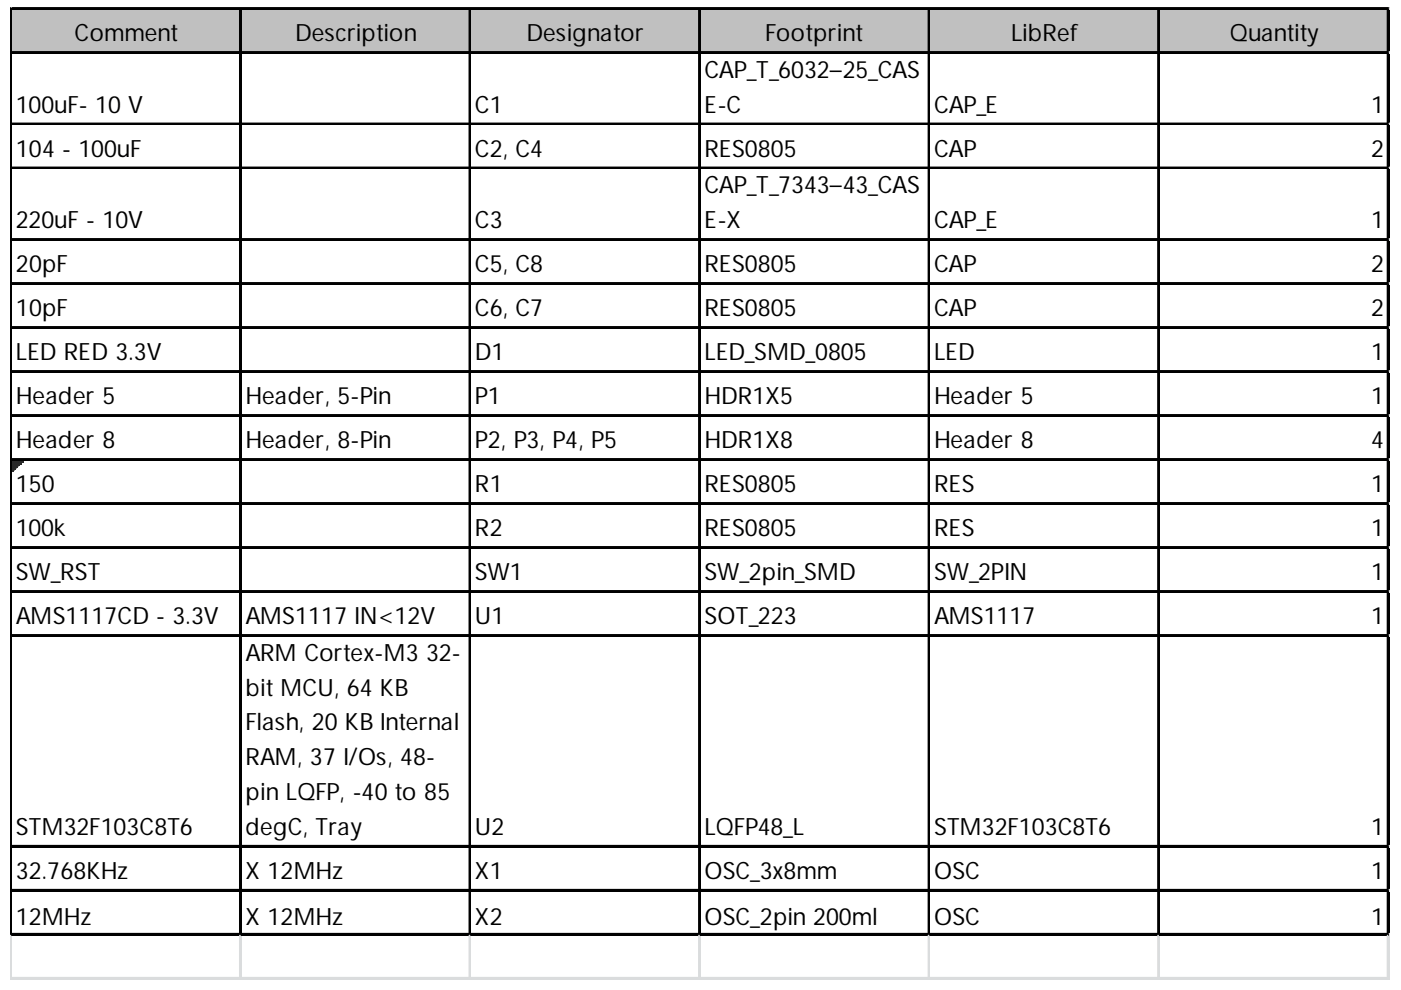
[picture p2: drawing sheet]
<svg xmlns="http://www.w3.org/2000/svg" width="297mm" height="210mm" viewBox="0 0 297 210" stroke-linecap="round" stroke-linejoin="round" font-family="sans-serif">
<defs><g id="words">
<g font-size="5.1">
<text x="15.8" y="8.7">Comment</text>
<text x="62.5" y="8.7">Description</text>
<text x="111.6" y="8.7">Designator</text>
<text x="162.2" y="8.7">Footprint</text>
<text x="214.4" y="8.7">LibRef</text>
<text x="260.7" y="8.7">Quantity</text>
<text x="149.4" y="16.5">CAP_T_6032–25_CAS</text>
<text x="3.4" y="23.9">100uF- 10 V</text>
<text x="100.7" y="23.9">C1</text>
<text x="149.4" y="23.9">E-C</text>
<text x="198" y="23.9">CAP_E</text>
<text x="290.7" y="23.9">1</text>
<text x="3.4" y="33.2">104 - 100uF</text>
<text x="100.7" y="33.2">C2, C4</text>
<text x="149.4" y="33.2">RES0805</text>
<text x="198" y="33.2">CAP</text>
<text x="290.7" y="33.2">2</text>
<text x="149.4" y="41">CAP_T_7343–43_CAS</text>
<text x="3.4" y="48.3">220uF - 10V</text>
<text x="100.7" y="48.3">C3</text>
<text x="149.4" y="48.3">E-X</text>
<text x="198" y="48.3">CAP_E</text>
<text x="290.7" y="48.3">1</text>
<text x="3.4" y="57.7">20pF</text>
<text x="100.7" y="57.7">C5, C8</text>
<text x="149.4" y="57.7">RES0805</text>
<text x="198" y="57.7">CAP</text>
<text x="290.7" y="57.7">2</text>
<text x="3.4" y="67">10pF</text>
<text x="100.7" y="67">C6, C7</text>
<text x="149.4" y="67">RES0805</text>
<text x="198" y="67">CAP</text>
<text x="290.7" y="67">2</text>
<text x="3.4" y="76.3">LED RED 3.3V</text>
<text x="100.7" y="76.3">D1</text>
<text x="149.4" y="76.3">LED_SMD_0805</text>
<text x="198" y="76.3">LED</text>
<text x="290.7" y="76.3">1</text>
<text x="3.4" y="85.7">Header 5</text>
<text x="52" y="85.7">Header, 5-Pin</text>
<text x="100.7" y="85.7">P1</text>
<text x="149.4" y="85.7">HDR1X5</text>
<text x="198" y="85.7">Header 5</text>
<text x="290.7" y="85.7">1</text>
<text x="3.4" y="95">Header 8</text>
<text x="52" y="95">Header, 8-Pin</text>
<text x="100.7" y="95">P2, P3, P4, P5</text>
<text x="149.4" y="95">HDR1X8</text>
<text x="198" y="95">Header 8</text>
<text x="290.7" y="95">4</text>
<text x="3.4" y="104.3">150</text>
<text x="100.7" y="104.3">R1</text>
<text x="149.4" y="104.3">RES0805</text>
<text x="198" y="104.3">RES</text>
<text x="290.7" y="104.3">1</text>
<text x="3.4" y="113.6">100k</text>
<text x="100.7" y="113.6">R2</text>
<text x="149.4" y="113.6">RES0805</text>
<text x="198" y="113.6">RES</text>
<text x="290.7" y="113.6">1</text>
<text x="3.4" y="123">SW_RST</text>
<text x="100.7" y="123">SW1</text>
<text x="149.4" y="123">SW_2pin_SMD</text>
<text x="198" y="123">SW_2PIN</text>
<text x="290.7" y="123">1</text>
<text x="3.4" y="132.3">AMS1117CD - 3.3V</text>
<text x="52" y="132.3">AMS1117 IN&lt;12V</text>
<text x="100.7" y="132.3">U1</text>
<text x="149.4" y="132.3">SOT_223</text>
<text x="198" y="132.3">AMS1117</text>
<text x="290.7" y="132.3">1</text>
<text x="52" y="140.1">ARM Cortex-M3 32-</text>
<text x="52" y="147.5">bit MCU, 64 KB</text>
<text x="52" y="154.8">Flash, 20 KB Internal</text>
<text x="52" y="162.2">RAM, 37 I/Os, 48-</text>
<text x="52" y="169.6">pin LQFP, -40 to 85</text>
<text x="3.4" y="177">STM32F103C8T6</text>
<text x="52" y="177">degC, Tray</text>
<text x="100.7" y="177">U2</text>
<text x="149.4" y="177">LQFP48_L</text>
<text x="198" y="177">STM32F103C8T6</text>
<text x="290.7" y="177">1</text>
<text x="3.4" y="186.3">32.768KHz</text>
<text x="52" y="186.3">X 12MHz</text>
<text x="100.7" y="186.3">X1</text>
<text x="149.4" y="186.3">OSC_3x8mm</text>
<text x="198" y="186.3">OSC</text>
<text x="290.7" y="186.3">1</text>
<text x="3.4" y="196.1">12MHz</text>
<text x="52" y="196.1">X 12MHz</text>
<text x="100.7" y="196.1">X2</text>
<text x="149.4" y="196.1">OSC_2pin 200ml</text>
<text x="198" y="196.1">OSC</text>
<text x="290.7" y="196.1">1</text>
</g>
</g></defs>
<path d="M2.5 2h292.1v9.4h-292.1z" fill="#c0c0c0"/>
<path d="M2.6 97.7h2.3M2.6 97.9h2.3M2.6 98.1h1.9" fill="none" stroke="#008000" stroke-width=".39"/>
<path d="M2.6 98.1h1.9v.4h-1.9z" fill="#008000"/>
<path d="M2.6 98.5h1.5" fill="none" stroke="#008000" stroke-width=".39"/>
<path d="M2.6 98.5h1.5v.4h-1.5z" fill="#008000"/>
<path d="M2.6 98.9h1.2" fill="none" stroke="#008000" stroke-width=".39"/>
<path d="M2.6 98.9h1.2v.4h-1.2z" fill="#008000"/>
<path d="M2.6 99.3h.8" fill="none" stroke="#008000" stroke-width=".39"/>
<path d="M2.6 99.3h.8v.3h-.8z" fill="#008000"/>
<path d="M2.6 99.6h.4" fill="none" stroke="#008000" stroke-width=".39"/>
<path d="M2.6 99.6h.4v.4h-.4z" fill="#008000"/>
<g fill="none" stroke="#000" stroke-width=".39">
<path d="M2.2 1.7v196.7M2.4 1.7v196.7M2.6 1.7h292M2.6 1.9h292M2.6 11h292M2.6 11.2h292M50.9 2.1v196.3M51.1 2.1v196.3M99.5 2.1v196.3M99.7 2.1v196.3M148.2 2.1v196.3M148.4 2.1v196.3"/>
<path d="M196.9 2.1v196.3M197.1 2.1v196.3M245.5 2.1v196.3M245.7 2.1v196.3M294.2 2.1v196.3M294.4 2.1v196.3M2.6 26.2h292M2.6 26.4h292M2.6 35.5h292M2.6 35.7h292M2.6 50.7h292M2.6 50.9h292"/>
<path d="M2.6 60h292M2.6 60.2h292M2.6 69.3h292M2.6 69.5h292M2.6 78.7h292M2.6 78.8h292M2.6 88h292M2.6 88.2h292M2.6 97.3h292M2.6 97.5h292M2.6 106.6h292M2.6 106.8h292"/>
<path d="M2.6 116h292M2.6 116.2h292M2.6 125.3h292M2.6 125.5h292M2.6 134.6h292M2.6 134.8h292M2.6 179.3h292M2.6 179.5h292M2.6 188.7h292M2.6 188.8h292M2.6 198h292M2.6 198.2h292"/>
</g>
<g fill="none" stroke="#dadcdd" stroke-width=".39">
<path d="M294.6 1.7h.1M2.2 198.4v9.4M2.4 198.4v9.4M50.9 198.4v9.4M51.1 198.4v9.4M99.5 198.4v9.4M99.7 198.4v9.4M148.2 198.4v9.4M148.4 198.4v9.4M196.9 198.4v9.4M197.1 198.4v9.4M245.5 198.4v9.4"/>
<path d="M245.7 198.4v9.4M294.2 198.4v9.4M294.4 198.4v9.4"/>
</g>
<path d="M294.6 1.7v.4z" fill="#dadcdd"/>
<path d="M294.6 11h.1" fill="none" stroke="#dadcdd" stroke-width=".39"/>
<path d="M294.6 11v.4z" fill="#dadcdd"/>
<path d="M294.6 26.2h.1" fill="none" stroke="#dadcdd" stroke-width=".39"/>
<path d="M294.6 26.2v.4z" fill="#dadcdd"/>
<path d="M294.6 35.5h.1" fill="none" stroke="#dadcdd" stroke-width=".39"/>
<path d="M294.6 35.5v.4z" fill="#dadcdd"/>
<path d="M294.6 50.7h.1" fill="none" stroke="#dadcdd" stroke-width=".39"/>
<path d="M294.6 50.7v.4z" fill="#dadcdd"/>
<path d="M294.6 60h.1" fill="none" stroke="#dadcdd" stroke-width=".39"/>
<path d="M294.6 60v.4z" fill="#dadcdd"/>
<path d="M294.6 69.3h.1" fill="none" stroke="#dadcdd" stroke-width=".39"/>
<path d="M294.6 69.3v.4z" fill="#dadcdd"/>
<path d="M294.6 78.7h.1" fill="none" stroke="#dadcdd" stroke-width=".39"/>
<path d="M294.6 78.7v.3z" fill="#dadcdd"/>
<path d="M294.6 88h.1" fill="none" stroke="#dadcdd" stroke-width=".39"/>
<path d="M294.6 88v.4z" fill="#dadcdd"/>
<path d="M294.6 97.3h.1" fill="none" stroke="#dadcdd" stroke-width=".39"/>
<path d="M294.6 97.3v.4z" fill="#dadcdd"/>
<path d="M294.6 106.6h.1" fill="none" stroke="#dadcdd" stroke-width=".39"/>
<path d="M294.6 106.6v.4z" fill="#dadcdd"/>
<path d="M294.6 116h.1" fill="none" stroke="#dadcdd" stroke-width=".39"/>
<path d="M294.6 116v.4z" fill="#dadcdd"/>
<path d="M294.6 125.3h.1" fill="none" stroke="#dadcdd" stroke-width=".39"/>
<path d="M294.6 125.3v.4z" fill="#dadcdd"/>
<path d="M294.6 134.6h.1" fill="none" stroke="#dadcdd" stroke-width=".39"/>
<path d="M294.6 134.6v.4z" fill="#dadcdd"/>
<path d="M294.6 179.3h.1" fill="none" stroke="#dadcdd" stroke-width=".39"/>
<path d="M294.6 179.3v.4z" fill="#dadcdd"/>
<path d="M294.6 188.7h.1" fill="none" stroke="#dadcdd" stroke-width=".39"/>
<path d="M294.6 188.7v.3z" fill="#dadcdd"/>
<path d="M294.6 198h.1" fill="none" stroke="#dadcdd" stroke-width=".39"/>
<path d="M294.6 198v.4z" fill="#dadcdd"/>
<path d="M2.2 207.3h292.4M2.2 207.5h292.4" fill="none" stroke="#dadcdd" stroke-width=".39"/>
<use href="#words"/>
</svg>
